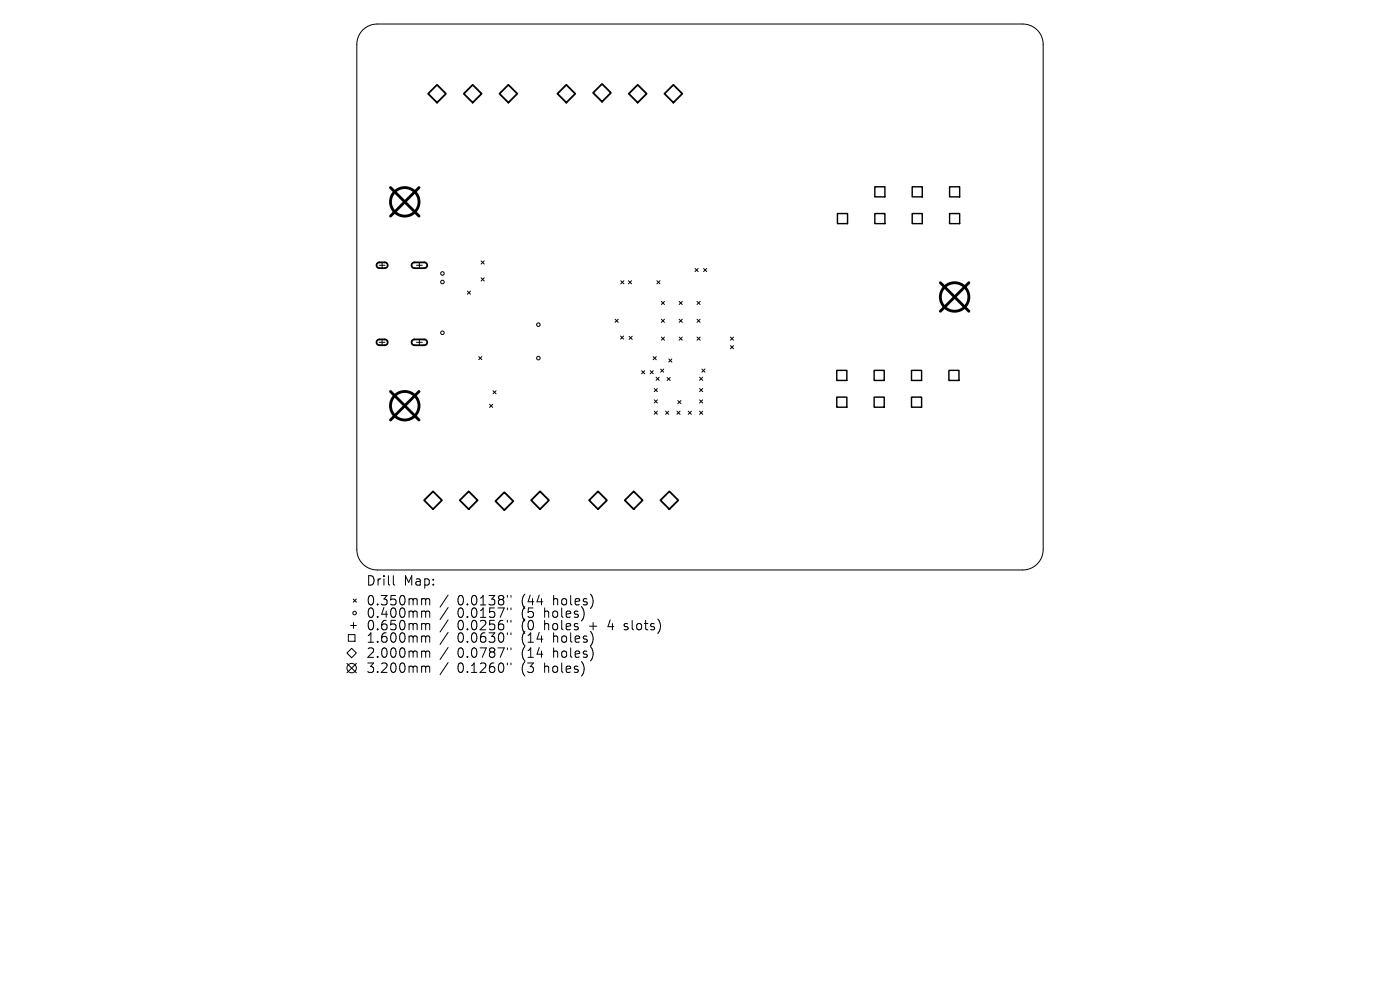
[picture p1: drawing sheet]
<svg xmlns="http://www.w3.org/2000/svg" width="297mm" height="210mm" viewBox="0 0 297 210" stroke-linecap="round" stroke-linejoin="round" font-family="sans-serif">
<defs><g id="words">
<g font-size="2.8">
<text x="77.6" y="124.5">Drill</text>
<text x="85.6" y="124.5">Map:</text>
<text x="77.6" y="128.7">0.350mm</text>
<text x="77.6" y="131.3">0.400mm</text>
<text x="97" y="128.7">0.0138&quot;</text>
<text x="97" y="131.3">0.0157&quot;</text>
<text x="110.8" y="128.7">(44</text>
<text x="110.8" y="131.3">(5</text>
<text x="115.7" y="131.3">holes)</text>
<text x="117.6" y="128.7">holes)</text>
<text x="77.6" y="134">0.650mm</text>
<text x="77.6" y="136.6">1.600mm</text>
<text x="97" y="134">0.0256&quot;</text>
<text x="97" y="136.6">0.0630&quot;</text>
<text x="110.8" y="134">(0</text>
<text x="110.8" y="136.6">(14</text>
<text x="115.7" y="134">holes</text>
<text x="117.6" y="136.6">holes)</text>
<text x="125.5" y="134">+</text>
<text x="129.7" y="134">4</text>
<text x="133.3" y="134">slots)</text>
<text x="77.6" y="139.8">2.000mm</text>
<text x="77.6" y="143">3.200mm</text>
<text x="97" y="139.8">0.0787&quot;</text>
<text x="97" y="143">0.1260&quot;</text>
<text x="110.8" y="139.8">(14</text>
<text x="110.8" y="143">(3</text>
<text x="115.7" y="143">holes)</text>
<text x="117.6" y="139.8">holes)</text>
</g>
</g></defs>
<g fill="none" stroke="#000" stroke-width=".21">
<path d="M77 6.3l1.5-.9 1.5-.3h137a4.3 4.3 0 0 1 4.3 4.3v107.2a4.3 4.3 0 0 1-4.3 4.3h-137a4.3 4.3 0 0 1-4.3-4.3v-107.2l.3-1.7zM80.4 56.3h1.3M81.1 55.7v1.2M88.4 56.3h1.2M89 55.7v1.2M102.1 55.3l.6 .7M102.1 58.9l.6 .7M102.7 55.3l-.6 .7M102.7 58.9l-.6 .7M131.7 59.5l.7 .7M132.4 59.5l-.7 .7M133.3 59.5l.7 .7"/>
<path d="M134 59.5l-.7 .7M139.4 59.5l.6 .7M140 59.5l-.6 .7M147.4 57l.7 .6M148.1 57l-.7 .6M149.3 57l.6 .6M149.9 57l-.6 .6M80.4 72.6h1.3M81.1 72v1.2M88.4 72.6h1.2M89 72v1.2M99.2 61.7l.6 .7"/>
<path d="M99.8 61.7l-.6 .7M101.6 75.6l.6 .7M102.2 75.6l-.6 .7M130.5 67.7l.6 .7M131.1 67.7l-.6 .7M131.6 71.3l.7 .6M132.3 71.3l-.7 .6M133.5 71.3l.6 .7M134.1 71.3l-.6 .7M136.1 78.6l.7 .7M136.8 78.6l-.7 .7M137.9 78.6l.7 .7"/>
<path d="M138.6 75.6l.6 .7M138.6 78.6l-.7 .7M139.2 75.6l-.6 .7M140.1 78.3l.7 .7M140.3 63.9l.7 .7M140.3 67.7l.7 .7M140.3 71.5l.7 .7M140.8 78.3l-.7 .7M141 63.9l-.7 .7M141 67.7l-.7 .7M141 71.5l-.7 .7M141.9 76.1l.6 .7"/>
<path d="M142.5 76.1l-.6 .7M144.1 67.7l.6 .7M144.1 71.5l.6 .7M144.1 63.9l.6 .7M144.7 63.9l-.6 .7M144.7 67.7l-.6 .7M144.7 71.5l-.6 .7M147.9 71.5l.6 .7M147.9 67.7l.6 .7M147.9 63.9l.6 .7M148.5 63.9l-.6 .7M148.5 67.7l-.6 .7"/>
<path d="M148.5 71.5l-.6 .7M148.9 78.3l.7 .7M149.6 78.3l-.7 .7M155 71.5l.6 .7M155 73.3l.6 .7M155.6 71.5l-.6 .7M155.6 73.3l-.6 .7M103.9 85.8l.6 .6M104.5 85.8l-.6 .6M104.6 82.9l.6 .6M105.2 82.9l-.6 .6M138.8 82.4l.7 .7"/>
<path d="M138.8 84.8l.7 .7M138.8 87.2l.7 .7M139.2 80l.6 .7M139.5 82.4l-.7 .7M139.5 84.8l-.7 .7M139.5 87.2l-.7 .7M139.8 80l-.6 .7M141.2 87.2l.7 .7M141.5 80.1l.7 .6M141.9 87.2l-.7 .7M142.2 80.1l-.7 .6M143.6 87.2l.7 .7"/>
<path d="M143.8 85l.7 .6M144.3 87.2l-.7 .7M144.5 85l-.7 .6M146 87.2l.7 .7M146.7 87.2l-.7 .7M148.4 80l.7 .7M148.4 82.4l.7 .7M148.4 84.8l.7 .7M148.4 87.2l.7 .7M149.1 80l-.7 .7M149.1 84.8l-.7 .7M149.1 82.4l-.7 .7"/>
<path d="M149.1 87.2l-.7 .7M73.9 134.6h1.4v1.4h-1.4zM74.4 132.7h1.2M74.6 137.5l1 1-1 1-1-1zM74.9 127.1l.7 .6M75 132.1v1.2M75.6 127.1l-.7 .6M83.4 122.1v1.7l.3 .3M89.7 127l.5 .1 .1 .2M89.7 129.6h.3l.3 .3M89.7 132.3h.3l.3 .3M89.7 134.9h.3l.3 .3"/>
<path d="M89.7 138.1h.3l.3 .3M90.3 127.3l.3-.3 .5 .1 .1 1.2M90.3 127.3v1M90.3 129.9v1.1M90.3 132.6v1M90.3 135.2v1M90.3 138.4v1M90.3 129.9l.3-.3 .5 .1 .1 1.3M90.3 132.6l.3-.3 .5 .1 .1 1.2M90.3 135.2l.3-.3 .5 .1 .1 1.2M90.3 138.4l.3-.3 .5 .1 .1 1.2M95.1 126.2l-1.7 2.6"/>
<path d="M95.1 128.9l-1.7 2.5M95.1 131.5l-1.7 2.6M95.1 134.1l-1.7 2.6M95.1 137.3l-1.7 2.6M107.6 126.3v.4M107.6 129v.3M107.6 131.6v.4M107.6 134.2v.4M107.6 137.4v.4M108.4 126.3v.4M108.4 129v.3M108.4 131.6v.4"/>
<path d="M108.4 134.2v.4M108.4 137.4v.4M132.4 133.5l.2 .1M132.5 132.4v.4M73.6 140.7l2 2M75.6 140.7l-2 2M89.7 141.3l.5 .1 .1 .2M90.3 141.6v1M90.3 141.6l.3-.3 .5 .1 .1 1.2M95.1 140.5l-1.7 2.6M107.6 140.6v.4M108.4 140.6v.4"/>
<circle cx="93.9" cy="59.8" r=".38"/>
<circle cx="93.9" cy="58" r=".38"/>
<circle cx="93.9" cy="70.6" r=".38"/>
<circle cx="114.2" cy="68.9" r=".38"/>
<circle cx="114.2" cy="76" r=".38"/>
<circle cx="75.2" cy="130" r=".38"/>
<circle cx="74.6" cy="141.7" r="1"/>
</g>
<g fill="none" stroke="#000" stroke-width=".38">
<path d="M92.7 18l1.9 1.9-1.9 1.9-1.9-1.9zM100.3 18l1.9 1.9-1.9 1.9-1.9-1.9zM106 19.9l1.9-1.9 1.8 1.9-1.8 1.9zM120.1 18l1.9 1.9-1.9 1.9-1.8-1.9zM125.8 19.7l1.9-1.9 1.9 1.9-1.9 1.9zM135.3 18l1.9 1.9-1.9 1.9-1.9-1.9zM141 19.9l1.9-1.9 1.8 1.9-1.8 1.9zM80.1 55.8l.3-.1h1.4l.4 .3v.4l-.4 .5h-1.5l-.4-.5zM87.5 55.8l.4-.1h2.2l.4 .2 .1 .5-.2 .3-.3 .2h-2.3l-.5-.5zM80.1 72.2l.3-.2h1.4l.4 .3v.5l-.4 .4h-1.5l-.4-.4zM87.5 72.2l.4-.2h2.2l.4 .3 .1 .4-.2 .4-.3 .1h-2.3l-.5-.4zM90 106.1l1.9-1.9 1.9 1.9-1.9 1.9z"/>
<path d="M99.4 104.2l1.9 1.9-1.9 1.9-1.9-1.9zM107 104.4l1.9 1.9-1.9 1.9-1.9-1.9zM114.6 104.2l1.9 1.9-1.9 1.9-1.9-1.9zM126.9 104.2l1.9 1.9-1.9 1.9-1.9-1.9zM134.4 104.2l1.9 1.9-1.9 1.9-1.9-1.9zM142 104.2l1.9 1.9-1.9 1.9-1.9-1.9z"/>
</g>
<g fill="none" stroke="#000" stroke-width=".3">
<path d="M185.6 39.6h2.1v2.2h-2.1zM193.5 39.6h2.2v2.2h-2.2zM201.4 39.6h2.2v2.2h-2.2zM177.7 45.3h2.1v2.1h-2.1zM185.6 45.3h2.1v2.1h-2.1zM193.5 45.3h2.2v2.1h-2.2zM201.4 45.3h2.2v2.1h-2.2zM177.5 78.6h2.2v2.1h-2.2zM185.4 78.6h2.2v2.1h-2.2zM193.4 78.6h2.1v2.1h-2.1zM201.3 78.6h2.1v2.1h-2.1zM177.5 84.2h2.2v2.2h-2.2z"/>
<path d="M185.4 84.2h2.2v2.2h-2.2zM193.4 84.2h2.1v2.2h-2.1z"/>
</g>
<g fill="none" stroke="#000" stroke-width=".61">
<path d="M82.8 39.8l6.1 6M88.9 39.8l-6.1 6M199.5 60l6 6M205.5 60l-6 6M82.8 83l6.1 6.1M88.9 83l-6.1 6.1"/>
<circle cx="85.9" cy="42.8" r="3"/>
<circle cx="202.5" cy="63" r="3"/>
<circle cx="85.9" cy="86.1" r="3"/>
</g>
<use href="#words"/>
</svg>
